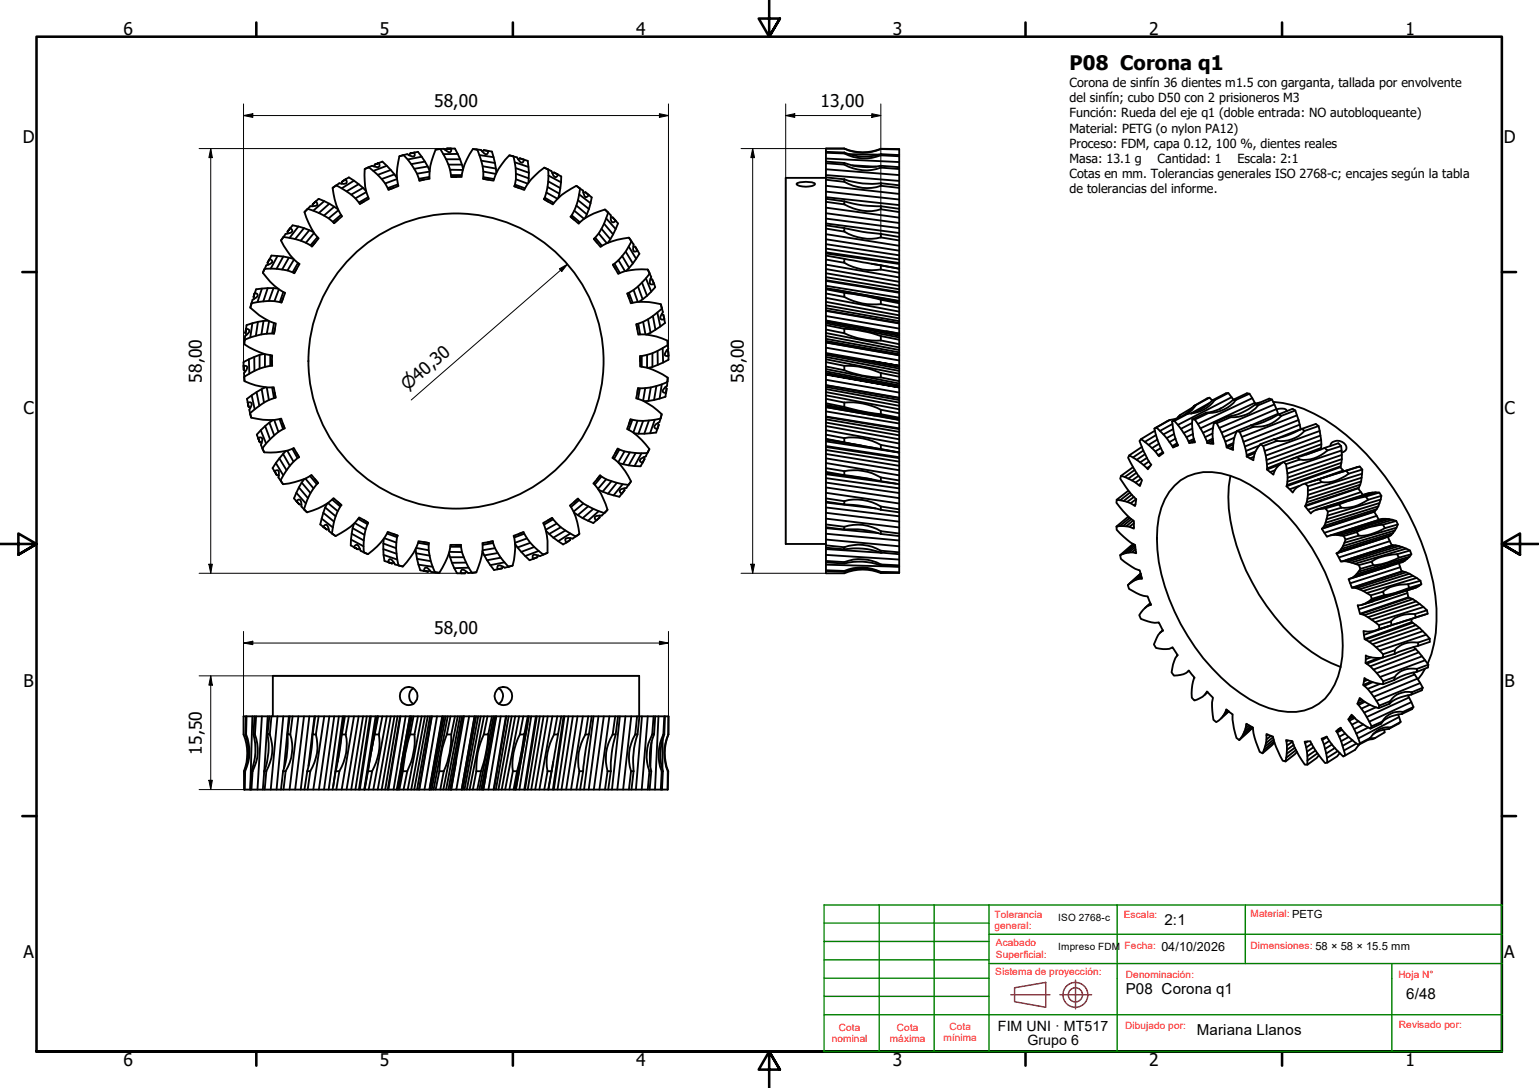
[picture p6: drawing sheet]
<svg xmlns="http://www.w3.org/2000/svg" width="420mm" height="297mm" viewBox="0 0 420 297" stroke-linecap="round" stroke-linejoin="round" font-family="sans-serif">
<defs><g id="words">
<text font-size="5.5" x="292" y="19.1">P08 Corona q1</text>
<g font-size="4.8">
<text x="33.7" y="9.6">6</text>
<text x="103.7" y="9.6">5</text>
<text x="173.7" y="9.6">4</text>
<text x="243.7" y="9.6">3</text>
<text x="313.7" y="9.6">2</text>
<text x="383.7" y="9.6">1</text>
<text x="118.5" y="29.1">58,00</text>
<text x="224" y="29.1">13,00</text>
<text x="6.2" y="38.9">D</text>
<text x="410.5" y="38.9">D</text>
<text x="55.1" y="104.5" transform="rotate(-90 55.1 104.5)">58,00</text>
<text x="203.1" y="104.5" transform="rotate(-90 203.1 104.5)">58,00</text>
<text x="6.4" y="113.1">C</text>
<text x="410.7" y="113.1">C</text>
<text x="118.5" y="173.2">58,00</text>
<text x="6.4" y="187.4">B</text>
<text x="410.7" y="187.4">B</text>
<text x="55.1" y="206" transform="rotate(-90 55.1 206)">15,50</text>
<text x="6.4" y="261.7">A</text>
<text x="410.7" y="261.7">A</text>
<text x="33.7" y="290.9">6</text>
<text x="103.7" y="290.9">5</text>
<text x="173.7" y="290.9">4</text>
<text x="243.7" y="290.9">3</text>
<text x="313.7" y="290.9">2</text>
<text x="383.7" y="290.9">1</text>
</g>
<text font-size="4.6" x="111.3" y="106.9" transform="rotate(-41 111.3 106.9)">⌀40,30</text>
<g font-size="4.1">
<text x="317.9" y="252.7">2:1</text>
<text x="307.3" y="271.5">P08 Corona q1</text>
<text x="383.9" y="272.8">6/48</text>
<text x="326.7" y="282.6">Mariana Llanos</text>
</g>
<g font-size="3.9">
<text x="272.4" y="281.4">FIM UNI · MT517</text>
<text x="280.5" y="285.3">Grupo 6</text>
</g>
<g font-size="3.4">
<text x="292" y="23.8">Corona de sinfín 36 dientes m1.5 con garganta, tallada por envolvente</text>
<text x="292" y="27.9">del sinfín; cubo D50 con 2 prisioneros M3</text>
<text x="292" y="32.1">Función: Rueda del eje q1 (doble entrada: NO autobloqueante)</text>
<text x="292" y="36.2">Material: PETG (o nylon PA12)</text>
<text x="292" y="40.3">Proceso: FDM, capa 0.12, 100 %, dientes reales</text>
<text x="292" y="44.4">Masa: 13.1 g</text>
<text x="316" y="44.4">Cantidad: 1</text>
<text x="337.8" y="44.4">Escala: 2:1</text>
<text x="292" y="48.5">Cotas en mm. Tolerancias generales ISO 2768-c; encajes según la tabla</text>
<text x="292" y="52.6">de tolerancias del informe.</text>
<text x="317.1" y="259.7">04/10/2026</text>
</g>
<g font-size="2.7" fill="#f00">
<text x="271.5" y="250.5">Tolerancia</text>
<text x="306.8" y="250.7">Escala:</text>
<text x="341.4" y="250.4">Material: PETG</text>
<text x="271.5" y="253.7">general:</text>
<text x="271.9" y="258.4">Acabado</text>
<text x="271.9" y="261.5">Superficial:</text>
<text x="307" y="259.1">Fecha:</text>
<text x="341.4" y="259">Dimensiones: 58 × 58 × 15.5 mm</text>
<text x="271.7" y="266.3">Sistema de proyección:</text>
<text x="307.3" y="267.1">Denominación:</text>
<text x="381.8" y="267.1">Hoja N°</text>
<text x="229" y="281.5">Cota</text>
<text x="244.9" y="281.5">Cota</text>
<text x="259.2" y="281.1">Cota</text>
<text x="307.1" y="281">Dibujado por:</text>
<text x="381.9" y="280.7">Revisado por:</text>
<text x="227.1" y="284.6">nominal</text>
<text x="243" y="284.6">máxima</text>
<text x="257.6" y="284.3">mínima</text>
</g>
<g font-size="2.7">
<text x="288.9" y="251.4">ISO 2768-c</text>
<text x="288.9" y="259.3">Impreso FDM</text>
</g>
</g></defs>
<!-- layer: Visible (ISO) -->
<g fill="none" stroke="#000" stroke-width=".51">
<path d="M83.9 57.1l-.8 .8M85.3 55.8l.9-.8zM85.3 55.8v.5M86.2 55l.8-.7a20.4 20.4 0 0 1 5.3 2.8M86.2 55l.4 .6v.5l-1.9 .2-.7 .7M88.5 54.9l-3 2.6M89.9 55.6l-2.8 2.6M91.2 56.4l-2.7 2.5M91.8 50.7l-1 .6M92.3 60l-1.1 .9M92.4 57.4l-2.7 2.2M93.1 58.7l-2.2 1.9"/>
<path d="M93.3 49.6l-.1 .6M94.4 48.9l.8-.5a20.3 20.3 0 0 1 4.7 3.8M94.4 48.9l.3 .7-.2 .5-.7 .1-1.2-.2-.8 .6M94.4 48.9l-1.1 .7 1-.6M96.6 49.3l-3.3 2.1M97.9 50.3l-3.3 1.9M99.1 51.3l-3.2 1.8M99.4 55l-1.2 .7M100 52.4l-3 1.8M100.5 53.8l-2.5 1.5M100.6 45.7l-1 .5M102.3 44.9l-.2 .6"/>
<path d="M103.4 44.5l1-.4 2.3 2.3 1.7 2.2M103.4 44.5l.2 .8-.2 .3-1.8-.3-1 .3M103.4 44.5l-1.1 .4 1-.3M105.6 45.3l-3.7 1.4M106.7 46.4l-3.6 1.3M107.4 51.3l-1.4 .5M107.7 47.6l-3.5 1.3M108.4 48.9l-3.2 1.2M108.6 50.3l-2.7 1.1M110.1 42.3l-1.1 .4M112 41.9l-.4 .4M113.2 41.6l.9-.1a20.7 20.7 0 0 1 3.2 5.1"/>
<path d="M113.2 41.6v.8l-.4 .3-1.6-.6-1 .2M113.2 41.6l-1.2 .3 1-.2M115.1 42.8l-3.8 .7M115.9 49l-1.4 .3M116 44.1l-3.7 .7M116.8 45.5l-3.7 .6M117.2 48.3l-2.8 .5M117.3 46.8l-3.4 .6M120.1 40.7l-1.2 .1M121.8 43.5h3.8M122 40.6l-.4 .4M122.4 44.9h3.7"/>
<path d="M122.9 46.3a20.2 20.2 0 0 0-2.7-5.6l-1.3 .1-.5 1.5a14.1 14.1 0 0 0-1.1 6.5l-2.8 .5a16.3 16.3 0 0 0-4.3-7l-1.2 .4-.3 1.5a13.2 13.2 0 0 0 .1 6.6l-2.8 1a15.4 15.4 0 0 0-5.4-6.2l-1 .6-.1 1.6a13.9 13.9 0 0 0 1.2 6.5l-2.5 1.4a15.6 15.6 0 0 0-6.4-5.1l-1 .7 .3 1.6a14 14 0 0 0 2.3 6.1l-2.2 1.9a15.8 15.8 0 0 0-7.2-3.9l-.9 .9 .5 1.5a17.2 17.2 0 0 0 3.4 5.7l-1.8 2.2a15.5 15.5 0 0 0-7.8-2.6l-.7 .9 .8 1.5a14.7 14.7 0 0 0 4.3 5l-1.5 2.5a15.9 15.9 0 0 0-8-1.2l-.5 1.1 1 1.2a14.1 14.1 0 0 0 5.1 4.2l-1.1 2.7a15.8 15.8 0 0 0-8.2 .2l-.3 1.2 1.3 1.1a15.6 15.6 0 0 0 5.7 3.2l-.5 2.8a16.3 16.3 0 0 0-8 1.7l-.1 1.2 1.4 .9a16.9 16.9 0 0 0 6.2 2.1v2.9a15.4 15.4 0 0 0-7.6 3v1.2l1.6 .6a15.8 15.8 0 0 0 6.4 1l.5 2.9a16.1 16.1 0 0 0-6.9 4.2l.3 1.2 1.6 .3a15.5 15.5 0 0 0 6.6 0l.9 2.7a16.9 16.9 0 0 0-6.1 5.4l.5 1.1 1.7 .1a15.2 15.2 0 0 0 6.4-1.3l1.5 2.5a15.9 15.9 0 0 0-5.1 6.4l.7 1 1.6-.2a17.4 17.4 0 0 0 6.1-2.3l1.9 2.2a15.1 15.1 0 0 0-3.9 7.2l.8 .8 1.6-.5a14.7 14.7 0 0 0 5.7-3.4l2.1 1.9a15.5 15.5 0 0 0-2.6 7.8l1 .7 1.5-.9a13.6 13.6 0 0 0 4.9-4.2l2.5 1.4a15.9 15.9 0 0 0-1.2 8.1l1.2 .5 1.2-1a14.9 14.9 0 0 0 4.2-5.1l2.7 1a15.6 15.6 0 0 0 .2 8.2l1.2 .3 1.1-1.2a14.4 14.4 0 0 0 3.1-5.7l2.9 .5a16.3 16.3 0 0 0 1.6 8l1.3 .1 .8-1.4a14.3 14.3 0 0 0 2.1-6.2h3a16 16 0 0 0 2.9 7.6l1.2-.1 .6-1.6a14.1 14.1 0 0 0 1.1-6.4l2.9-.5a15.2 15.2 0 0 0 4.2 6.9l1.2-.3 .3-1.6a14.3 14.3 0 0 0-.1-6.5l2.7-1a15.4 15.4 0 0 0 5.4 6.1l1.2-.5v-1.6a13.9 13.9 0 0 0-1.2-6.5l2.4-1.4a15.6 15.6 0 0 0 6.5 5.1l1-.7-.3-1.7a14 14 0 0 0-2.3-6.1l2.2-1.9a16.8 16.8 0 0 0 7.2 4l.9-.9-.5-1.5a14.7 14.7 0 0 0-3.4-5.7l1.8-2.2a16.1 16.1 0 0 0 7.8 2.6l.7-1-.8-1.4a14.7 14.7 0 0 0-4.3-5l1.5-2.5a15.9 15.9 0 0 0 8 1.2l.6-1.1-1-1.3a15.7 15.7 0 0 0-5.1-4.2l.9-2.6a15.8 15.8 0 0 0 8.2-.2l.4-1.2-1.2-1.1a16.6 16.6 0 0 0-5.8-3.2l.5-2.8a16 16 0 0 0 8-1.7l.1-1.2-1.4-.9a16 16 0 0 0-6.1-2.1v-2.9a15.5 15.5 0 0 0 7.5-3l-.1-1.2-1.5-.6a15.8 15.8 0 0 0-6.5-1l-.5-2.9a16.1 16.1 0 0 0 7-4.2l-.3-1.3-1.6-.3a15.8 15.8 0 0 0-6.6 .1l-.9-2.7a16.1 16.1 0 0 0 6.1-5.4l-.6-1.1-1.6-.1a15.2 15.2 0 0 0-6.4 1.3l-1.5-2.6a15.9 15.9 0 0 0 5.1-6.3l-.7-1-1.6 .2a15.7 15.7 0 0 0-6.1 2.3l-1.9-2.2a15.8 15.8 0 0 0 4-7.2l-.9-.8-1.6 .5a13.6 13.6 0 0 0-5.6 3.4l-2.2-1.9a15.5 15.5 0 0 0 2.6-7.7l-1-.8-1.5 .8a13.6 13.6 0 0 0-5 4.3l-2.4-1.5a15.9 15.9 0 0 0 1.2-8l-1.1-.5-1.3 1a14.9 14.9 0 0 0-4.2 5.1l-2.7-1.1a15.6 15.6 0 0 0-.2-8.1l-1.1-.3-1.2 1.2a14.4 14.4 0 0 0-3.2 5.7l-2.8-.5a15.2 15.2 0 0 0-1.6-8l-1.2-.1-.9 1.4a14.3 14.3 0 0 0-2.2 6.2h-1.4M123.1 40.6h-1.1h1.2M123.2 40.6h1a21.5 21.5 0 0 1 2.2 5.5M123.2 40.6l-.3 .9a1.23 1.23 0 0 1-1.2-.5l-.5-.4-1 .1M123.2 48.3h1.4M125 42l-4 .1M126 47.8h-2.9l.1 .5h1.4M126.4 46.4l-3.5-.1 .2 1.5M129.1 40.7l1.1 .1M130.3 40.8l1 .1 .4 .5a1.02 1.02 0 0 0 1.4 .6l.2-.8M130.9 42.3l3.8 .6M131.4 43.9l3.7 .6"/>
<path d="M131.8 45.4l3.6 .6M131.9 48.8l1.4 .3M132 46.8l3.4 .7M132 48.4l2.9 .5M132.1 41l2.2 .4 .8 3.1 .4 2.7M132.1 41l1.1 .2M132.1 41l-.5 .3M139.1 42.4l1 .3M140.2 42.7l1 .3 1.1 1.4 .4-.1 .4-.7M140.4 50.8l1.4 .6M140.5 44.3l3.8 1.3M140.6 50.4l2.7 1"/>
<path d="M140.8 45.9l3.6 1.3M140.8 47.4l3.5 1.3M140.8 48.9l3.3 1.3M141.9 43.2l2.2 .7a21.2 21.2 0 0 1 .2 6.1M141.9 43.2l1.1 .3M141.9 43.2l-.4 .3M148.5 54.3l1.2 .8M148.6 45.8l1 .4M148.7 54l2.5 1.4M149.2 52.6l3 1.7M149.5 51l3.2 1.9M149.7 46.3l.9 .4 .4 1.1 .4 .5h.5l.4-.6"/>
<path d="M149.7 49.5l3.3 1.9M149.7 47.9l3.5 1.9M151.3 47.1l1.9 1.1-.2 3.2-.6 2.7M151.3 47.1l1 .5M151.3 47.1l-.6 .1M155.8 59.2l1.1 .9M156.1 58.8l2.2 1.9M156.8 57.5l2.6 2.2M157.4 50.7l.9 .7M157.4 56.1l2.8 2.4M157.8 54.7l3 2.4M158.1 53.1l3.1 2.4"/>
<path d="M158.4 51.5l.8 .6 .1 .6 .5 1.1a.85 .85 0 0 0 1-.5M159.8 52.5l1.7 1.4a18.1 18.1 0 0 1-1.8 5.7M159.8 52.5l.9 .7M159.8 52.5l-.5 .1M165.2 57.2l.7 .8M165.5 59.6l2.6 2.9M166.1 58l.7 .8v1.1l.2 .7 .4 .1 .7-.5M166.8 59.3l.5 .1M167.3 59.4l1.4 1.6a22.2 22.2 0 0 1-2.8 5.3M167.3 59.4l.7 .8M217.6 50.1a6.3 6.3 0 0 1 4.9 .1l-.1 .2a5.5 5.5 0 0 1-4.8 0zM225.5 40.6v115.9h5a13.1 13.1 0 0 1 10-.1h5"/>
<path d="M225.5 40.6h5M225.5 41.5l5 .1M225.5 43.3l20 .9M225.5 44.1l5 .4M225.5 46.2l20 1.6M225.5 47.8l20 1.6M225.5 48.4l5 .5M225.5 50.7l20 2.2M225.5 52.3l20 2.2M225.5 53.8l20 2.2M225.5 54.3l5 .7M225.5 56.7l20 2.7"/>
<path d="M225.5 58.2l20 2.7M225.5 59.7l20 2.6M225.5 48.6h-11v99.9h11M230.5 40.6a13.1 13.1 0 0 0 10 0M230.5 40.6a12 12 0 0 0 10 .1M230.5 41.6a15 15 0 0 0 10 .5M230.5 41.6v.3l-5-.2M230.5 41.9a12.1 12.1 0 0 0 10 .5M230.5 44.5a18.3 18.3 0 0 0 10 .8M230.5 44.5v.4l-5-.3M230.5 44.9a11.8 11.8 0 0 0 10 .9M230.5 48.9a21.4 21.4 0 0 0 10 1.1"/>
<path d="M230.5 48.9v.7l-5-.5M230.5 49.6a11.9 11.9 0 0 0 10 1.1M230.5 55a31.4 31.4 0 0 0 10 1.3M230.5 55v.8l-5-.7M230.5 55.8a12.6 12.6 0 0 0 10 1.3M231.7 42.1l8.3 .1M232.7 45.1l6.5 .4M240.5 40.6l5 .1v115.7M240.5 42.1l4.9 .2M240.5 40.7l5 .1M240.5 42.4l5 .3M240.5 45.3l5 .3"/>
<path d="M240.5 45.8l5 .4M240.5 50l5 .6M240.5 50.7l5 .6M240.5 56.3l5 .7M240.5 57.1l5 .8M240.5 40.6v.1M240.5 42.1v.3M240.5 45.3v.5M240.5 50v.7M240.5 56.3v.8M69.6 79.9l.4 .2a.49 .49 0 0 1 .2 .8l-1.2 .9-.4 1M69.6 79.9l-.4 1.2 .3-1"/>
<path d="M71.5 78.8l-1.2 3.7M72.2 73.5l-.4 1M73 71.7l.2 .5M73.1 78.7l-1.2 3.6M73.7 70.7l.4-.9a20.2 20.2 0 0 1 6 .9M73.7 70.7a.81 .81 0 0 1 .6 .9l-1.6 .8-.4 1M73.7 70.7l-.7 1 .6-.9M74.7 78.7l-1.3 3.5M75.8 69.9l-1.9 3.4M75.9 78.8a20.7 20.7 0 0 0-6 .2l-.3 .9M76.1 79l-1.2 3.2M77.3 64.8l-.6 .8"/>
<path d="M77.3 70l-1.8 3.4M77.3 79.7l-.9 2.8M78.5 63.2v.5M78.9 70.3l-1.9 3.3M79.2 62.3l.7-.8a19.7 19.7 0 0 1 5.7 1.9M79.2 62.3l.6 .7a1.12 1.12 0 0 1-1.2 .7l-.6 .2-.6 .8M79.2 62.3l-.7 .9 .7-.9M80.3 70.9l-1.8 2.9M81 73.3l-.7 1.3M81.3 71.8l-1.4 2.5M81.5 61.8l-2.4 3.1M83 62.3l-2.4 3"/>
<path d="M84.5 62.9l-2.4 2.8M85.7 63.6l-2.2 2.7M86.1 66.2l-.9 1.1M86.7 64.8l-1.9 2.2M162.1 65.2l1 1.1M162.5 64.9l1.8 2.2M163.4 63.7l2.3 2.7M164.2 62.5l2.4 2.8M164.9 61.1l2.5 2.9M167.3 72.2l.8 1.3M167.8 72l1.4 2.5M168.8 71l1.8 3"/>
<path d="M169.9 69.9l1.9 3.2M170.8 68.7l2 3.2M171.6 67.3l2.1 3.4M171.7 64.9l.6 .9M171.7 79.9l1 2.8M172.4 65.9l.6 .8-.1 .6a1.28 1.28 0 0 0 .2 1.4l1-.3M172.9 67.2l.5 .2M173 79.2l1.1 3.2M173.4 67.4l1.2 1.9a20.2 20.2 0 0 1-3.7 4.7M173.4 67.4l.6 .9M174.2 78.2l1.3 3.5M175.3 77.1l1.4 3.7"/>
<path d="M176.3 76l1.5 3.6M176.8 73.6l.6 1M177.4 74.7l.4 .9-.4 1.1v.7l.4 .2 .8-.1M177.6 76.1l.5 .2M178.1 76.3l.8 2.1a17.2 17.2 0 0 1-4.5 4M178.1 76.3l.4 1.1M225.5 61l20 2.6M225.5 61.5l5 .8M225.5 63.9l20 3.2M225.5 65.3l20 3.1M225.5 66.7l20 3M225.5 67.9l20 3"/>
<path d="M225.5 68.9l20 2.9M225.5 69.2l20 2.9M225.5 69.8l5 .9M225.5 72.2l20 3.5M225.5 73.5l20 3.4M225.5 74.6l20 3.4M225.5 75.7l20 3.3M225.5 76.5l20 3.2M225.5 76.7l20 3.2M225.5 78l20 3.3M225.5 78.7l20 3.6M225.5 78.8l20 3.7"/>
<path d="M225.5 79l5 .9M227.6 79l17.9 3.2M230.5 62.3a59.5 59.5 0 0 0 10 1.6M230.5 62.3v.9l-5-.8M230.5 63.2a13.5 13.5 0 0 0 10 1.6M230.5 70.7l10 1.7M230.5 70.7v1l-5-.8M230.5 71.7a14.5 14.5 0 0 0 10 1.9M230.5 79.9l6.4 1 3.6 .9M230.5 79.9v1.2l-5-1M237.9 72l7.6 1.3M240.5 63.9l5 .8"/>
<path d="M240.5 64.8l5 .8M240.5 72.4l5 1M240.5 73.6l5 .9M240.5 63.9v.9M240.5 72.4v1.2M66.5 99.9h.7l.3 .4-.2 .7-.7 .8 .1 1.1M66.5 99.9v1.2v-1.2M66.8 92.9l-.1 1.1M67 91l.3 .4M67.2 89.8h.4a.52 .52 0 0 1 .4 .9l-1.1 1-.1 1.1M67.2 89.8l-.2 1.2 .2-1.2M67.9 98.1l.2 3.9"/>
<path d="M68.6 82.9l-.3 1.1M68.9 88.3l-.6 3.8M69.2 81.1l.2 .5M69.4 97.5l.1 3.8M70.4 87.9l-.6 3.8M70.9 96.9v3.7M71.9 87.6l-.5 3.7M72.1 96.6a20.7 20.7 0 0 0-5.6 2.3v1M72.3 96.7v3.5M73.2 87.6a18.3 18.3 0 0 0-5.9 1.2l-.1 1M73.5 87.7l-.7 3.4M73.8 97v2.9"/>
<path d="M74.2 98.4l.1 1.5M74.8 88.2l-.5 2.8M75.1 89.7l-.3 1.4M77.3 81.3l-.5 1.3M171.3 80.1l.5 1.4M173.7 88.5l.3 1.4M174.2 88.4l.6 2.9M174.8 97.2v1.5M175.2 97.2v2.9M175.6 87.9l.6 3.4M176.7 96.9v3.5M176.9 87.2l.7 3.7"/>
<path d="M178.1 96.4v3.8M178.2 86.3l.7 3.7M179.5 85.3l.8 3.8M179.5 95.8l.1 3.8M180.4 83l.3 1.1M180.7 85.7l.4 .3M180.7 84.3l.3 .9-.3 .6a.94 .94 0 0 0-.1 1.4h.8M180.9 95l.1 4M181.1 86l.4 2.2-2.6 1.8-2.4 1.4M181.1 86l.3 1.1M182.1 95.6l.3 .4M182.2 93l.1 1.1"/>
<path d="M182.3 94.2l.1 1-.4 .5-.5 1.1 .2 .3 .8 .1M182.4 96l.1 2.2a20.7 20.7 0 0 1-5.6 2.2M182.4 96l.1 1.1M225.5 96.4l20 3.5-7.7-1.4M225.5 81.3l20 3.8M225.5 82.4l20 3.7M225.5 83.4l20 3.5M225.5 84.1l20 3.6M225.5 84.8l20 3.4M225.5 84.9l20 3.4M225.5 86.3l20 3.4M225.5 87.5l20 3.6"/>
<path d="M225.5 87.6l20 3.7M225.5 87.9l20 3.8M225.5 88.3l20 3.8M225.5 88.8l5 1M225.5 90.9l20 4M225.5 91.7l20 3.9M225.5 92.5l20 3.7M225.5 93.1l20 3.6M225.5 93.5l20 3.5M225.5 94.9l20 3.5M225.5 96.6l20 3.6M225.5 96.9l20 3.7"/>
<path d="M225.5 97.5l20 3.8M225.5 98.1l20 3.9M225.5 98.9l5 1M230.5 81.1a16.8 16.8 0 0 0 10 1.9M230.5 89.8a37.2 37.2 0 0 1 10 1.9M230.5 89.8v1.2l-5-1M230.5 91a21.9 21.9 0 0 0 10 1.9M230.5 99.9a24.4 24.4 0 0 1 10 1.9M230.5 99.9v1.2l-5-1M240.5 81.8l5 1M240.5 83l5 1M240.5 91.7l5 1.1"/>
<path d="M240.5 92.9l5 1.1M240.5 81.8v1.2M240.5 91.7v1.2M241.9 90.4l3.6 .6M66.5 101.1l.4 .4M66.7 103v1.1M67.6 109.9l1 .1a1.17 1.17 0 0 1-.2 1.3l-.3 .6 .2 .9M67.6 109.9l.3 1.2-.3-1.1M67.9 111.1l.4 .3M68.3 113l.3 1M68.7 107.9l.8 3.8M70 107l.8 3.8"/>
<path d="M70.5 119.6l.7-.2 .4 .3-.4 1.8 .4 .9M70.5 119.6l.4 1.2-.4-1.1M71.2 117.5l1.4 3.6M71.4 106.2l.7 3.7M72.4 116.3l1.3 3.6M72.5 105.7l-2.5 1.3-2.6 1.9 .2 1M72.8 105.8l.6 3.4M73.5 115.4l1.4 3.5M74.3 105.8l.5 2.9M74.5 114.7a20.5 20.5 0 0 0-4.4 4l.4 .9M74.9 114.7l1.1 3.2M75 107.2l.2 1.4"/>
<path d="M76.3 114.4l1 2.7M77.2 115.6l.5 1.4M172.1 114.5l-.4 1.3M172.7 114.6l-1.1 2.7M174.1 114.9l-1.2 3.2M174.2 106l-.2 1.4M174.7 106l-.5 2.9M175.6 114.9l-1.3 3.5M176.1 106l-.5 3.4M177.2 114.8l-1.3 3.6M177.7 105.8l-.7 3.7M178.8 114.6l-1.3 3.7"/>
<path d="M179.2 105.4l-.6 3.8M179.6 115.5l.2 .5M179.8 116l-.7 2.1a21.2 21.2 0 0 1-6 .2M179.8 116l-.3 1M180.3 114.3l-.3 .9-.9 .6-.5 .6 .2 .4 .7 .3M180.7 105l-.6 3.8M180.7 113.1l-.4 1.1M181.7 105.6l.3 .5M182 106.1l-.3 2.2a18.3 18.3 0 0 1-5.9 1.2M182 106.1l-.1 1.1M182.2 104.3l-.1 1-1.2 1.4a.7 .7 0 0 0 .9 .6M182.3 103.1l-.1 1.1"/>
<path d="M225.5 102.2l20 3.6-20-3.5M225.5 100.8l20 3.9M225.5 101.4l20 3.8M225.5 101.8l20 3.7M225.5 103.7l20 3.5M225.5 105.1l20 3.5M225.5 105.2l20 3.5M225.5 105.6l20 3.6M225.5 106.2l20 3.7M225.5 107l20 3.8M225.5 107.9l20 3.8M225.5 108.9l5 1"/>
<path d="M225.5 110.5l20 3.8M225.5 110.9l20 3.7M225.5 111.1l20 3.6M225.5 111.2l13.3 2.3M225.5 112.3l20 3.3M225.5 113.7l20 3.3M225.5 113.8l20 3.3M225.5 114.5l20 3.4M225.5 115.4l20 3.5M225.5 116.3l20 3.6M225.5 117.5l20 3.6M225.5 118.7l5 .9"/>
<path d="M225.5 119.9l20 3.7-20-3.1M230.5 101.1a27.5 27.5 0 0 0 10 1.9M230.5 109.9a18.2 18.2 0 0 1 10 2M230.5 109.9v1.2l-5-1M230.5 111.1a57.7 57.7 0 0 0 10 2M230.5 119.6a15.6 15.6 0 0 1 10 1.9M230.5 119.6v1.2l-5-1M240.5 101.8l5 1.1M240.5 103l5 1.1M240.5 111.9l5 .9M240.5 113.1l5 .9M240.5 101.8v1.2"/>
<path d="M240.5 111.9v1.2M315.3 117.7l-3.8 2.2M315.6 118.8l-3.1 1.8M319.3 114.7l-3.6 2M319.3 114.7l-4.1 2.3M320.1 115.7l-3.4 2M320.3 117.1l-2.7 1.5M320.5 118.5l-2 1.1M320.9 119.7l-1.6 1M321.9 114l-2.6 .7M322.1 113.3l-.7 .9M324.3 113l-3.7 1.9"/>
<path d="M324.3 113l-.6 .1-3.7 1.9M325.4 115.5l-3 1.6M325.5 117l-2.3 1.2M325.6 111.2l-3.5 2.1-.5 .9M325.7 118.5l-1.8 .9M325.9 110.9l-2.5 2.4M325.9 119.8l-1.4 .7M326.6 110.5a7.3 7.3 0 0 1-2.6 2.5M329.2 112.7l-3.7 1.8M329.2 112.7l.7 .1M329.9 112.8l-3.7 1.7M330.2 110l-5.1 2.9"/>
<path d="M330.2 108.6l-3.6 1.9M331 109.3l-.8-.7-4.3 2.3 .7-.4M331 109.3a13 13 0 0 1-5.8 3.6M331 118.3l-2 1.1M331.1 119.7l-1.6 .8M331.2 116.8l-2.8 1.4M331.7 109.2a9.3 9.3 0 0 1-7.4 3.8M333.2 111.5l-.1 .1M335.2 113.7l-3.7 1.7M335.2 113.7l.8 .2M335.3 107.3l-3.6 1.9M336 113.9l-3.8 1.7"/>
<path d="M336.2 108.4l-14.6 7.6M336.7 109.1a12.8 12.8 0 0 1-7.5 3.6M336.7 109.1l-1.4-1.8-.6 .1-3.7 1.9 .7-.1M337 119.5l-2.5 1.1M337.4 109.2l-.7-.1 3.7-1.7 .7 .1 1.7 2.9M337.4 109.2a9.4 9.4 0 0 1-7.5 3.6M337.6 117.8l-3.6 1.6M341.1 107.5l-3.7 1.7M341.5 116.1l-3.8 1.6M341.5 116.1l.8 .4M341.9 108.7l-14.9 7M342.3 116.5l-3.8 1.5"/>
<path d="M342.6 110l-14.9 7M342.8 110.4a14.9 14.9 0 0 1-7.6 3.3M343.5 110.7l-.7-.3 3.7-1.6 .8 .3 1.7 4M343.5 110.7a8.7 8.7 0 0 1-7.5 3.2M344 109.9l-1.3 .3M347.3 109.1l-3.8 1.6M347.6 109.7a32.4 32.4 0 0 1 17 6.8 72 72 0 0 1 27.3 46.2 35 35 0 0 1-2.1 18.5M347.9 119.9l-3.8 1.4M347.9 119.9l.7 .5M347.9 110.4l-15 6.4M348.5 111.8l1.7-.2a.93 .93 0 0 1 1.1 .7M348.5 111.7l-15 6.4"/>
<path d="M348.9 113l-7.3 3.1M349.1 113.1a19.6 19.6 0 0 1-7.6 3M349.8 113.5l-.7-.4 3.8-1.5 .7 .5 .9 2.6 .6 2.6M349.8 113.5a8.9 8.9 0 0 1-7.5 3M353.6 112.1l-3.8 1.4M354.1 113.4l-15.1 5.9M354.5 114.7l-15 5.9M354.8 115.9l-14.9 6M355.1 117.1l-6.5 2.6M355.4 117.1l3.8-1.4 .8 .6 .7 3.8v2.6M355.4 117.1a27.2 27.2 0 0 1-7.5 2.8M356.2 117.7a9 9 0 0 1-7.6 2.7"/>
<path d="M360 116.3l-3.8 1.4-.8-.6M360.3 117.7l-15.1 5.4M360.5 118.9l-14.9 5.5M70.9 120.8l.5 .2M71.7 122.5l.4 1M74.9 128.6a.84 .84 0 0 1 1.2 0l-.1 1.8 .6 .8M74.9 128.6l.7 1.1-.6-.9M75.3 126.4l2 3.4M75.6 129.7l.5 .1M76.3 125.1l1.9 3.3M76.6 131.3l.7 .9M77.3 123.9l1.8 3.3"/>
<path d="M78.1 123l-1.8 2.1-1.9 2.7 .5 .8M78.4 123l1.7 3M79.8 122.5l1.4 2.6M80.9 136.8l.6-.4 .5 .1 .2 .6 .1 1.2 .7 .8M80.9 136.8l.8 .9-.7-.8M80.9 123.6l.8 1.2M80.9 134.5l2.6 3M81.6 133.1l2.5 2.9M81.7 137.7l.6 .1M82.4 131.7l2.4 2.9M83.1 139.1l.7 .8M83.1 130.7a19.6 19.6 0 0 0-2.8 5.4l.6 .7"/>
<path d="M83.4 130.7l2.2 2.6M84.6 130l1.9 2.2M85.9 130.7l1 1.2M88.8 138.5l2.8 2.5M89.3 137.5a20.5 20.5 0 0 0-1.9 5.7l.8 .6M89.5 137.3l2.7 2.3M90.7 136.4l2.2 1.9M92.1 137l1.1 .9M156.7 139.9a20.4 20.4 0 0 0 5.3 2.9l1.7-1.5M157.8 136.1l-1.1 1M158.1 136.5l-2.2 1.9M159.3 137.5l-2.7 2.2"/>
<path d="M160.6 138.2l-2.9 2.4M162 138.9l-2.9 2.6M163.4 133.7l2.6 1.1 3.1 .8 1.4-1.8M163.4 139.6l-2.9 2.6M163.8 129.8l-.9 1.1M164.2 130.1l-1.8 2.2M165.5 130.9l-2.2 2.6M165.9 139.2l-.9 .8M166.9 131.4l-2.4 2.8M168.4 131.8l-2.4 3M168.7 122.5l-.7 1.2M169.1 122.7l-1.5 2.6"/>
<path d="M170 132.2l-2.5 3M170.4 133.3l.1 .5M170.5 133.8l-.7 .9M170.5 123.2l-1.7 3M171.6 132.4l-.6 .8-.6 .1a1.12 1.12 0 0 0-1.2 .7l.5 .8M172 123.5l-1.9 3.2M172.3 131.4l-.7 .9M173.5 123.7l-1.9 3.3M175.1 123.7l-1.9 3.5M175.8 124.8l.2 .5M176 125.3l-1.1 2a20.2 20.2 0 0 1-6-.9M176 125.3l-.5 1"/>
<path d="M176.7 123.7l-.4 .9-1 .5a.68 .68 0 0 0-.5 .9l.6 .4M177.3 122.6l-.5 1M225.5 120l10.1 1.8M225.5 121.8l20 3M225.5 122l20 3.1M225.5 122.9l20 3.1M225.5 123.9l20 3.3M225.5 125.1l20 3.3M225.5 126.4l20 3.4M225.5 127.8l5 .8M225.5 129.1l12.4 1.8M225.5 129.5l19.2 2.6"/>
<path d="M225.5 130.5l20 2.8M225.5 131.7l20 2.9M225.5 133.1l20 2.9M225.5 134.5l20 3M225.5 136.1l5 .7M225.5 137.2l13.6 1.6M225.5 138.5l20 2.5M230.5 120.8l10 1.8M230.5 128.6a14.5 14.5 0 0 1 10 1.8M230.5 128.6v1.1l-5-.9M230.5 129.7l6.2 .9 3.8 .8M230.5 136.8a12.7 12.7 0 0 1 10 1.5"/>
<path d="M230.5 136.8v.9l-5-.7M230.5 137.7a45.8 45.8 0 0 1 10 1.5M240.5 121.5l5 .9M240.5 122.6l5 .9M240.5 130.4l5 .8M240.5 131.4l5 .8M240.5 138.3l5 .8M240.5 139.2l5 .7M240.5 121.5v1.1M240.5 130.4v1M240.5 138.3v.9M308 134l-3.1 2.4"/>
<path d="M308.5 134.5l-2.7 2.1M309 135.1l-2.2 1.7M309.3 127.6l-3.2 2.3M309.6 135.7l-1.9 1.3M309.8 128.3l-2.7 1.9M310 137.7l-.4 .3M310.2 136.3l-1.5 1.1M310.3 129.1l-2.3 1.6M310.8 129.9l-1.7 1.3M311.4 132.1l-.5 .3M311.5 130.7l-1.5 1M311.7 122l-3.4 2.3"/>
<path d="M312.2 123l-2.9 1.9M312.6 124l-2.3 1.5M313.1 125l-1.8 1.2M313.7 126l-1.5 1M314 127.2l-.9 .6M316 120l-2.4 1.5M316.4 121.1l-1.9 1.3M316.9 122.4l-1.5 .8M317.5 123.4l-1.3 .9M320.7 132.6a13.5 13.5 0 0 1 12.7-3.4 35.5 35.5 0 0 1 18.1 11.6 57.7 57.7 0 0 1 15 32.4 24.1 24.1 0 0 1-3.3 15.8 12.9 12.9 0 0 1-14.1 5 34.8 34.8 0 0 1-18.2-11.6 57.7 57.7 0 0 1-14.9-32.3 23.6 23.6 0 0 1 3.2-15.8zM321.4 121l-1.4 .8M321.5 121.4l-1.3 .8"/>
<path d="M321.6 121.5l-.7 .3M326.1 120.2l-1.4 .8M326.1 120.5l-.7 .3M331.2 120.2l-1.6 .8M331.2 120.7l-.7 .4M335.9 129.9a37.7 37.7 0 0 0 1.7 19 57.8 57.8 0 0 0 20.5 29.1l2.6 1.7 5.3 2.4M336.6 122.1l-.8 .4M336.7 121.4l-1.8 .8M336.7 121l-1.9 .8M340.2 123.1l-1.7-5.1-.8-.3-.9 2.7-.1 2.5-1.8-.7-.4-1.6-1.6-3.8-.7-1.2-.7-.2-.5 3.1 .3 2.7-1.7-.2-1.2-2.8-2.2-3.7h-.7l-.1 1.2 .4 3.5 .5 1.6-1.6 .2-.8-1.6-2.3-3.4-1-1.1-.6 .1 .6 3.8 1 2.8-1.4 .6-1.7-2.6-2.8-2.9-.5 .3 .3 1.3 .8 2.6 1.3 2.8-1.2 .9-1.9-2.2-3-2.5-.4 .5 1 2.6 1.2 2.4 1 1.5-.9 1.2-2.1-1.9-3-1.9-.3 .7 .6 1.2 2.1 3.6 1.1 1.3-.6 1.6-1.2-1-2.9-1.5-1-.3-.3 .8 2.4 3.5 2 2.1-.3 1.9a9.3 9.3 0 0 0-5-1.8l-.1 .9 .9 1.1 2.7 2.9 1.2 .9v2.1l-.4-.1a7.5 7.5 0 0 0-4.4-.5l.1 .9 .9 1.1 2.9 2.4 1.2 .7 .3 2.3-.3-.2a6.4 6.4 0 0 0-4.1 .7l.2 1 1 .8 2.9 1.9 1.2 .4 .7 2.3h-.3a5.7 5.7 0 0 0-3.6 1.8l.3 1 1 .5a8.2 8.2 0 0 0 4.1 1.5l1 2.3a5.1 5.1 0 0 0-3.3 2.8l.5 1.1 1 .3a6.8 6.8 0 0 0 3.9 .6l1.1 2.3a4 4 0 0 0-2.1 2.9l-.4 .8 .6 1 1.9 .3a3.2 3.2 0 0 0 2.6-.5l1.4 2.2a8.5 8.5 0 0 0-1.7 4.7l.7 .9 .9-.1a4.2 4.2 0 0 0 3.1-1.3l1.6 1.9-.6 2.1-.1 3.4 .7 .7 .7-.2a4.5 4.5 0 0 0 2.7-2.2l1.7 1.7-.3 2.3 .4 3.7 .7 .7 .7-.5a6 6 0 0 0 2.1-3l1.7 1.4v1.4l.7 3.6 .4 1.4 .7 .5 1.4-2.2 .5-2.2 1.9 1.1 .4 2.7 1.4 3.9 .8 .4 .4-.9 .5-1.9 .2-2.5 1.7 .7 .9 2.8 1.1 2.5 .7 1.3 .8 .2 .3-3.2-.2-2.7 1.7 .3 .6 1.6 1.2 2.5 1.6 2.4h.7v-2.4l-.7-3.9 1.6-.1 1.4 2.6 2.6 3.3 .6-.1-.1-1.3-.9-3.7-.6-1.5 1.4-.6 .9 1.5 1.7 2 1.9 2 .6-.4-1.2-3.8-1.3-2.8 1.2-.9 1.9 2.3 1.9 1.6 1 .8 .5-.5-1.6-3.8-1.6-2.7 .9-1.3 .3 .3a14.6 14.6 0 0 0 4.8 3.5l.4-.6-.7-1.3-1.4-2.5-1.8-2.4 .6-1.6 2.2 1.6 3 1.2 .2-.7-.8-1.2-2.4-3.3-1.2-1.1 .3-1.9 2.2 1.1 2.9 .6v-.8l-1.7-2.2-1.8-1.9-1.3-.9 .1-2.1 1.2 .5 2.6 .2 .9-.1v-.9l-2.9-2.7-2.1-1.4-.4-2.2 2 .1 2.4-.7-.2-1-1-.9-2.9-1.9-1.2-.3-.7-2.4 .4 .1a5.7 5.7 0 0 0 3.5-1.8l-.3-1-1.1-.6a8.2 8.2 0 0 0-4-1.4l-.9-2.4a5 5 0 0 0 3.2-2.8l-.4-1-1-.4a7 7 0 0 0-3.9-.6l-1.2-2.2a5.6 5.6 0 0 0 2.4-3.8l-.5-.9-1-.2a5.2 5.2 0 0 0-3.5 .3l-1.4-2.1a7.3 7.3 0 0 0 1.6-4.7l-.6-.9-.9 .1a4.2 4.2 0 0 0-3.1 1.3l-1.6-2 .6-2 .2-3.4-.7-.8-.9 .3a4.6 4.6 0 0 0-2.6 2.2l-1.7-1.7 .3-2.4-.4-3.7-.7-.6-.7 .5a4.7 4.7 0 0 0-2 3l-1.8-1.4-.3-3.8-.7-2.6-.8-.5-.6 .7a6.1 6.1 0 0 0-1.3 3.7l-1-.6M340.4 124.6l.8 .5 1.1-.4M342.6 123.7l-2.2 .9"/>
<path d="M342.8 123.2l-2.4 1.1v.3M343.8 121.7l-3.6 1.4 .2 1.2M348.1 128.4l-1.3 .5M348.6 120.4l-3.7 1.4M349.4 126.9l-3.5 1.3M350.1 126.2l-4.2 1.7M354.1 124.8l-3.7 1.3M354.1 124.8l.7 .7M354.7 132.6l-2.6 1M354.8 125.5l-3.7 1.2M357.5 131.6l13.7-4.2 .7 .8v1.1a7.3 7.3 0 0 1-1.1 4l1.3 1.8M360.1 130.8l-3.7 1.2"/>
<path d="M360.1 130.8l.7 .8M360.6 122.6l-4 1.5M360.7 120.1l-14.9 5.5M360.7 122.3l-8.1 3M360.7 121.3l-14.8 5.5M360.8 131.6l-3.7 1.2M361.6 122.3l3.8-1.3 .7 .8 .2 3.5-.4 2.3 1 1M361.6 122.3l-7.5 2.5M362.4 123a9.2 9.2 0 0 1-7.6 2.5M363.2 121.8a1.98 1.98 0 0 1 3.2-1.2 1.47 1.47 0 0 1 1.2 1.6 1.47 1.47 0 0 1-1.3 1.4M365.6 137.7l-3.7 1.1M365.6 137.7l.6 .9"/>
<path d="M365.9 127.6l-14.7 5.2M366 127.3l-14.7 5.1M366.1 121.8l-3.7 1.2-.8-.7M366.2 126.4l-14.7 5.1M366.2 138.6l-3.7 1.1M366.3 123l-15 5M366.3 124.2l-14.8 5.1M366.3 125.3l-14.8 5.1M366.7 128.4l-7.7 2.8M367.5 128.5l-7.4 2.3M368.2 129.3a10 10 0 0 1-7.4 2.3M370.8 133.3l-14.5 4.9"/>
<path d="M371 133.1l-14.6 4.9M371.2 127.4l-3.7 1.1M371.3 132.3l-14.6 4.8M371.5 134.4l-14.4 4.8M371.6 131.4l-14.7 4.8M371.7 135.2l2.2-.6 2.7-.1 .5 .9-.2 1a6.2 6.2 0 0 1-1.7 3.3l1.2 2.2M371.7 130.4l-14.6 4.7M371.9 129.3l-14.8 4.7M371.9 128.2l-3.7 1.1-.7-.8M372.9 135.6l-3.3 .7-4 1.4M373.5 136.4a10.8 10.8 0 0 1-7.3 2.2M373.9 134.6l-14.6 4.6"/>
<path d="M374.7 134.5l-14.5 4.5M375.2 139.7l-14.3 4.7M375.3 139.6l-14.2 4.6M375.6 134.4l-14.6 4.5M375.9 139l-14.3 4.6M376.3 138.2l-14.4 4.5M376.6 134.5l-3.7 1.1M376.6 137.3l-14.5 4.5M376.9 136.4l-14.5 4.4M377.1 135.4l-3.6 1-.6-.8M87.8 141.6l3.1 2.4M88.2 143.8a.85 .85 0 0 1 1-.5l.4 .6 .3 1.1 .7 .7"/>
<path d="M88.2 143.8l1 .8-.9-.7M88.3 140l2.9 2.4M89.7 144.5l-.5 .1M90.7 145.7l.9 .7M95.8 147.3l3.5 1.8M96 145.7l3.3 1.9M96.3 144.2l3.2 1.8M96.6 143a20.2 20.2 0 0 0-.8 5.9l.8 .5M96.6 149.4a.79 .79 0 0 1 .9-.6l.5 .5 .4 1.1 .9 .4M96.6 149.4l1.1 .6-1-.5M96.8 142.8l3 1.7M97.8 141.7l2.5 1.4"/>
<path d="M98.2 149.8l-.5 .2M99.3 142l1.2 .7M99.4 150.9l1.1 .4M104.6 148.4l3.5 1.3M104.6 149.9l3.7 1.3M104.7 151.5l3.8 1.3M104.8 147.1a21.2 21.2 0 0 0 .2 6l.9 .4M104.9 146.9l3.3 1.2M105.7 145.7l2.7 1M105.9 153.5l.3-.7 .5-.1 1.1 1.4 1 .3M105.9 153.5l1.2 .3-1.1-.3M107.2 145.7l1.4 .5"/>
<path d="M107.6 153.6l-.5 .2M108.9 154.4l1.1 .3M113.5 149.8a21.5 21.5 0 0 0 1.2 5.9l1 .2M113.6 149.6l3.4 .6M113.6 151.1l3.7 .6M113.9 152.6l3.7 .6M114.2 148.2l2.8 .5M114.2 154.2l3.9 .5M115.7 155.9l.4-.9a1.09 1.09 0 0 1 1.2 .7l.4 .4 1 .2M115.7 155.9l1.2 .2-1.1-.2M115.7 148l1.4 .3M117.3 155.8l-.4 .3"/>
<path d="M118.8 156.3l1.2 .1M122.6 151a19.3 19.3 0 0 0 2.2 5.5h2.2M122.7 150.7h3.4M122.9 152.1h3.7M122.9 149.3h3M124.4 148.8h1.5M125.9 156.5h1.1M127.3 153.6l-3.9 .1M127.4 156.1l-.4 .4M128 155l-4 .1M128.8 156.4h-1l-.5-.3a.93 .93 0 0 0-1.4-.3l-.1 .7M130 156.3l-1.1 .1"/>
<path d="M131.7 150.5a20.7 20.7 0 0 0 3.2 5.1l2.1-.4M134.6 147.8l-1.5 .3M134.6 148.3l-2.8 .5M135.1 149.7l-3.3 .5M135.9 151l-3.7 .6M136.7 152.3l-3.7 .7M137 155.2l-1 .2M137.4 154.7l-.4 .5M137.7 153.5l-3.8 .8M138.8 154.7l-1 .3-1.7-.6a.8 .8 0 0 0-.3 1M140 154.4l-1.1 .3M140.6 148.4l1.7 2.3 2.3 2.3 2.1-.9"/>
<path d="M142.9 145.3l-1.3 .5M143.1 145.7l-2.7 1M143.9 147l-3.3 1.2M144.8 148.2l-3.5 1.3M145.9 149.3l-3.6 1.4M146.7 152.1l-1 .4M146.9 151.6l-.2 .5M147.1 150.4l-3.7 1.4M148.3 151.4l-.9 .4-.6-.2a.93 .93 0 0 0-1.4 .2l.1 .8M149 144.9a20.3 20.3 0 0 0 4.7 3.7l1.9-1.2M149.5 150.9l-1 .5M150.7 141.4l-1.2 .7"/>
<path d="M151 141.8l-2.5 1.4M152 142.9l-3 1.7M153.1 143.9l-3.2 1.9M154.4 144.8l-3.3 2M155.6 147.4l-.9 .7M155.7 145.7l-3.3 2.1M155.8 146.9l-.2 .5M157.2 146.5l-.9 .6-1.1-.2-.7 .1a.78 .78 0 0 0 .1 1.1M158.2 145.8l-1 .6M163.7 141.3l-.8 .7M163.7 140.8v.5M165 140.1l-.7 .7-1.8 .2a.76 .76 0 0 0 .3 1.1"/>
<path d="M225.5 155.9l5 .2v-.2M225.5 140l20 2.4M225.5 141.6l20 2.4M225.5 143.2l5 .6M225.5 144.2l14.2 1.3M225.5 145.7l20 1.9M225.5 147.3l20 1.8M225.5 148.9l5 .5M225.5 149.9l15.3 1M225.5 151.5l20 1.3M225.5 153.1l5 .4M225.5 154.2l20 .5"/>
<path d="M225.5 155.7l5 .2M230.5 143.8a11.9 11.9 0 0 1 10 1.2M230.5 143.8v.8l-5-.7M230.5 144.6a24 24 0 0 1 10 1.2M230.5 149.4a11.9 11.9 0 0 1 10 1M230.5 149.4v.6l-5-.5M230.5 150a20.2 20.2 0 0 1 10 .9M230.5 153.5a12.1 12.1 0 0 1 10 .6M230.5 153.5v.3l-5-.3M230.5 153.8a16.2 16.2 0 0 1 10 .6M230.5 155.9a12.1 12.1 0 0 1 10 .2M230.5 156.1a14 14 0 0 1 10 .2"/>
<path d="M240.5 145l5 .7M240.5 145.8l5 .6M240.5 150.4l5 .4M240.5 150.9l5 .4M240.5 154.1l5 .3M240.5 154.4l5 .3M240.5 156.1l5 .2M240.5 156.3l5 .1M240.5 145v.8M240.5 150.4v.5M240.5 154.1v.3M240.5 156.1v.2"/>
<path d="M308.1 141.1l-3.3 2.6M308.4 141.4l-2.7 2.2M308.9 141.7l-2.3 1.9M309.4 148.5l-3.6 3.1M309.4 142.1l-1.9 1.6M309.6 143.9l-.4 .3M309.6 142.9l-1.2 .9M309.6 148.6l-3 2.6M309.9 148.8l-2.5 2.2M309.9 149.3l-1.7 1.6M310 150l-.9 .8M310.1 150.7l-.2 .2"/>
<path d="M311.4 156.6l-3.5 3.2M311.4 156.8l-2.2 1.9M311.4 156.6l-2.9 2.6M311.5 157l-1.6 1.4M311.6 157.3l-.9 .8M311.7 157.8l-.2 .2M367.2 144.9l9.5-3.1a7.4 7.4 0 0 1 4.5 .4l.4 1-.3 .9a5.4 5.4 0 0 1-2.1 2.4l-14.3 4.6M370.4 145.3l-3.6 1.1M370.4 145.3l.6 .9M371 146.2l-3.7 1.1M374.5 153.3l-3.5 1M374.5 153.3l.4 1"/>
<path d="M374.9 154.3l-3.5 1M375.9 140.8l-14.3 4.7M377.4 141.7l-14.2 4.5M377.6 143.2a19.8 19.8 0 0 0-7.2 2.1M378.1 144.2a12.8 12.8 0 0 1-7.1 2M378.1 146.9l-.5 .1M378.3 141.7l-14.3 4.3M378.9 146.6l1.1 2.3 2 .2 2.9 1.2 .4 1-.5 .7-1.9 1.5-14.5 4.5M379.2 141.7l-14.3 4.3M379.4 147.8l-13.9 4.4M379.5 154.5l-1.4 .5M379.8 146.1l-14.1 4.4"/>
<path d="M380 148.9l-12.6 4.1M380.2 141.9l-14.4 4.3M380.2 148.8l-13.9 4.5M380.3 145.5l-14.1 4.3M380.8 144.8l-14.2 4.3M381.1 148.9l-14 4.3M381.2 142.2l-3.6 1M381.3 144.1l-14.3 4.1M381.4 151.3a13.7 13.7 0 0 0-6.9 2M381.4 151.3l.5 1 3.4-1M381.6 143.2l-3.5 1-.5-1M381.9 153.7l.8 2.3a10.3 10.3 0 0 1 5.1 2.5l.2 1-1.3 .9-14.2 4.5"/>
<path d="M381.9 152.3a17.2 17.2 0 0 1-7 2M382 149.1l-14 4.2M382.3 154.9l-13.7 4.3M382.7 156l-13.6 4.5M382.9 149.4l-14 4.2M383 156l-13.6 4.5M383.5 153.1l-13.7 4.2M383.9 156.3l-13.6 4.3M383.9 149.8l-13.9 4.1M384.2 152.6l-13.9 4.2M384.4 159.5a10.3 10.3 0 0 0-6.8 2M384.4 159.5l.3 1 3.3-1"/>
<path d="M384.8 152l-13.9 4.1M384.8 156.6l-13.6 4.3M384.9 150.3l-3.5 1M385.8 157.2l-13.6 4.1M386.8 157.8l-13.7 4.1M387.8 158.5l-3.4 1M314 164.7l-1.4 1.3M314.1 164.8l-.9 .7M314.2 165l-.3 .2M317.4 172.1l-.7 .7M317.5 172.1l-.2 .2M321.5 178.9l-.2 .2"/>
<path d="M374.3 179.4l-1.4 .6M374.8 164.2l-3.1 .9M376.4 179.6l-3.6 1.4M377.6 161.5l-3.4 1M377.6 179.5l-4.5 1.7M377.6 161.5l.3 1M377.9 162.5l-3.4 1M379.4 170.9l-7 2.4M379.7 169.7l-3.3 1M379.7 169.7l.2 1M379.9 170.7l-3.3 1M380.7 177.5l-3.1 1.1"/>
<path d="M380.7 177.5l.1 1M380.8 178.5l-3.2 1M384.1 161.2l.4 1.9 1.2 .5 2.9 2.1 1 .9 .2 1-3.3 1-.2-1M384.2 161.9l-13.2 4.5M384.5 163.1l-13.2 4.5M384.7 160.5a23.2 23.2 0 0 1-6.8 2M384.7 163.2l-13.2 4.4M385.3 169l.1 .8 2.1 1.6 2.8 3v.8l-3.1 1.1v-.9M385.4 169.8l-12.8 4.7M385.7 163.6l-13.2 4.3M385.7 170l-12.9 4.6M385.9 176.6l1.4 1.5 2.7 3.4-.2 .7-3 1.2v-.8"/>
<path d="M386.3 167.6a8.4 8.4 0 0 0-6.6 2.1M386.5 168.6l-6.6 2.1M386.5 177.2l-12.4 4.7M386.6 170.7l-12.8 4.5M386.7 160.4l-13.5 4.1M386.7 164.2l-13.3 4.3M387.2 175.4a6.8 6.8 0 0 0-6.5 2.1M387.2 176.3l-3 .9-3.4 1.3M387.3 160l-13.4 4.1M387.3 178.1l-12.3 4.7M387.5 171.4l-12.8 4.5M387.6 164.9l-13.2 4.2"/>
<path d="M388.2 179.2l-12.3 4.6M388.4 172.3l-12.7 4.4M388.6 165.7l-13.2 4.1M389.1 167.8l-13.2 4.2M389.4 173.3l-12.8 4.3M389.6 166.6l-3.3 1M390.3 174.4l-3.1 1M67.1 195.6l-.1 4.9h.2M67.3 195.6l-.1 4.9M68.9 195.6l-.6 20 .3-5M69.5 195.6l-.3 4.9h.4M69.9 195.6l-.3 4.9"/>
<path d="M71.5 195.6l-1.2 20M73.1 195.6l-1 15.2M73.5 195.6l-.5 4.9h.7M74.1 195.6l-.4 4.9M74.5 195.6v-11.1h100v11.1M75.8 195.6l-1.9 20M77.3 195.6l-1.8 20M78.9 195.6l-1.4 14.1M79.1 195.6l-.6 4.9h.7M79.9 195.6l-.7 4.9M81.5 195.6l-2.4 20M83 195.6l-2.4 20"/>
<path d="M84.5 195.6l-2.4 20M85.9 195.6l-1.7 13.6M86 195.6l-.7 4.9h.9M87 195.6l-.8 4.9M88.5 195.6l-3 20M89.9 195.6l-2.8 20M91.2 195.6l-2.7 20M92.5 195.6l-2.8 20M93.6 195.6l-2.6 19.1M93.9 195.6l-1.7 12.4M94.2 195.6l-.9 4.9h1.1M95.2 195.6l-.8 4.9"/>
<path d="M96.6 195.6l-3.3 20M97.9 195.6l-3.3 20M99.1 195.6l-3.2 20M100.1 195.6l-3.1 20M101 195.6l-3 20M101.3 195.6l-3.1 20M102.6 195.6l-3.2 20M103 195.6l-1.7 10M103.1 195.6l-3.6 20M103.3 195.6l-1 4.9h1.1M104.4 195.6l-1 4.9M105.6 195.6l-3.7 20"/>
<path d="M106.7 195.6l-3.6 20M107.7 195.6l-3.5 20M108.5 195.6l-3.3 20M109.2 195.6l-3.3 20M109.3 195.6l-3.3 20M110.7 195.6l-3.3 20M112 195.6l-3.7 20M112.1 195.6l-3.6 20M112.5 195.6l-3.8 20M112.8 187.9a2.61 2.61 0 0 0 0 4.3M112.9 195.6l-.9 4.9h1.2M114.1 195.6l-.9 4.9"/>
<path d="M115.1 195.6l-3.8 20M116 195.6l-3.7 20M116.8 195.6l-3.7 20M117.4 195.6l-3.5 20M117.9 195.6l-3.5 20M117.9 195.6l-3.4 20M119.3 195.6l-3.4 20M120.7 195.6l-3.5 20M120.8 195.6l-3.5 20M121.2 195.6l-3.7 20M121.7 195.6l-3.8 20M122.2 195.6l-3.8 20"/>
<path d="M123 195.6l-1 4.9h1.2M124.2 195.6l-1 4.9M125 195.6l-4 20M125.6 195.6l-3.8 20M126.1 195.6l-3.7 20M126.5 195.6l-3.6 20h.2M126.7 195.6l-3.5 20M126.7 195.6h1.4l-3.5 20h-1.4M126.7 195.6h-60.2v4.9a13.7 13.7 0 0 1 .1 10.1l.1 5M128.1 195.6h54.4M129.5 195.6l-3.5 20 3.6-20M130 195.6l-3.6 20"/>
<path d="M130.6 195.6l-3.8 20M131.3 195.6l-3.9 20M132.1 195.6l-3.9 20M133.1 195.6l-1 4.9M134.3 195.6l-1 4.9h-1.2M134.7 195.6l-3.8 20M135.1 195.6l-3.7 20M135.4 195.6l-3.6 20M135.5 195.6l-3.5 20 .6-3.7M136.1 187.9a2.57 2.57 0 0 1 .1 4.3M136.7 195.6l-3.4 20M138.1 195.6l-3.4 20"/>
<path d="M138.2 195.6l-3.3 20M138.9 195.6l-3.5 20M139.7 195.6l-3.6 20M140.7 195.6l-3.7 20M141.7 195.6l-3.8 20M142.9 195.6l-1 4.9M144 197.7l-3.2 17.9M144.1 195.6l-1 4.9h-1.2M144.3 195.6l-3.8 20M144.4 195.6l-3.6 20M145 195.6l-3.2 20M146.3 195.6l-3.2 20"/>
<path d="M146.6 195.6l-3.3 20M147.4 195.6l-3.3 20M148.4 195.6l-3.4 20M149.5 195.6l-3.4 20M150.8 195.6l-3.5 20M152.1 195.6l-.8 4.9M153.2 195.6l-.9 4.9h-1M153.9 195.6l-3 20M154.1 195.6l-2.9 20M155.2 195.6l-3 20M156.4 195.6l-3.1 20M157.7 195.6l-3.1 20"/>
<path d="M159.1 195.6l-3.2 20M160.6 195.6l-.8 4.9M161.5 195.6l-.7 4.9h-1M162.1 195.6l-2.7 20M163.4 195.6l-2.7 20M164.8 195.6l-2.7 20M166.4 195.6l-2.8 20M168 195.6l-.7 4.9M168.7 195.6l-.6 4.9h-.8M169.2 195.6l-2.1 20M170.8 195.6l-2.3 20M172.3 195.6l-2.2 20"/>
<path d="M173.9 195.6l-.5 4.9M174.6 195.6l-.5 4.9h-.7M175.3 195.6l-1.7 20M176.8 195.6l-1.6 20M178.4 195.6l-.3 4.9M178.9 195.6l-.3 4.9h-.5M179.8 195.6l-1 20M181.4 195.6l-.3 4.9M181.5 195.6l-.1 4.9h-.3M182.5 195.6l-.1 4.9M324.5 183.1l-.1 .2M329.6 188.9l-.2 .2"/>
<path d="M329.7 189l-.8 .7M334.9 193.8l-.2 .2M335.2 194l-.9 .8M335.4 194.2l-1.5 1.3M335.5 194.2l-2.1 1.9M340.5 197.7l-.3 .2M341 198l-1 .9M341.4 198.3l-1.7 1.5M341.8 198.5l-2.5 2.1M341.9 198.6l-3 2.7M342 198.6l-3.7 3.4M366.1 198.8l-.7 .3"/>
<path d="M366.1 198.9l-1.3 .7M366.4 199.2l-1.3 .7M369.3 195.4l-.7 .4M369.6 195.7l-1.5 .7M369.9 196l-1.5 .8M370.9 196.9l-1.8 1M371.7 191l-.8 .4M372.2 197.8l-2.5 1.3M372.2 191.4l-1.6 .7M372.6 191.6l-1.7 .9M373.4 185.6l-1 .4M373.6 198.6l-3.3 1.7"/>
<path d="M374 192.4l-2.3 1.1M374.3 186.1l-2.1 .9M374.8 186.2l-2.3 1M375.7 193.1l-3.3 1.4M376.7 186.7l-3.3 1.4M377 197.6l-2.9 1.3M377.3 197l-2.8 1.3M377.3 197l-.3 .6M377.9 199.2l.1 .7-2.7 1.6M379.2 199a8.2 8.2 0 0 0-4.4 1.5M379.3 192.1l-2.9 1.2M379.5 191.4l-2.9 1.2"/>
<path d="M379.5 191.4l-.2 .7M379.6 198.6a5.6 5.6 0 0 0-5.5 2.9M380.6 185.7l-3 1.1M380.7 184.8l-3.1 1.2M380.7 184.8l-.1 .9M381.7 195.1l.7 2-3.2 1.9 .4-.4M382 195.8l-11.2 5.8M382.4 197.1l-2.8 1.5M382.7 194.9a7.6 7.6 0 0 0-5.7 2.7M383 194.4a5.6 5.6 0 0 0-5.7 2.6M384.4 189.9l1.5 3.1-.4 .6-2.8 1.3 .3-.5M384.7 190.4l-11.6 5.4"/>
<path d="M385.3 189.7a10.4 10.4 0 0 0-6 2.4M385.3 191.7l-11.5 5.3M385.5 189a5.8 5.8 0 0 0-6 2.4M385.8 183.6l2.6 4.2-.2 .7-2.9 1.2 .2-.7M385.9 193l-2.9 1.4M386.2 184.1l-12 5M386.8 183.4a16.6 16.6 0 0 0-6.2 2.3M386.8 182.6a6 6 0 0 0-6.1 2.2M387 185.3l-12 4.9M387.7 186.5l-11.9 4.9M388.4 187.8l-2.9 1.2M389.1 182.5l-2 3"/>
<path d="M389.1 180.3l-12.4 4.5M390 181.5l-3.2 1.1M66.7 215.6h56.2M66.7 210.6v5M66.7 210.6h.2M66.9 210.6l-.1 5M67 200.5a13.7 13.7 0 0 1-.3 10.1M67.2 200.5a12.9 12.9 0 0 1-.3 10.1M68.6 210.6h.4M69 210.6l-.4 5M69.2 200.5a16.4 16.4 0 0 1-.6 10.1M69.6 200.5a12.2 12.2 0 0 1-.6 10.1"/>
<path d="M72.1 210.6l-.3 5M72.1 210.6h.6M72.7 210.6l-.4 5M73 200.5a18.7 18.7 0 0 1-.9 10.1M73.7 200.5a12 12 0 0 1-1 10.1M77.3 210.6l-.6 5M77.3 210.6h.7M78 210.6l-.6 5M78.5 200.5a27.7 27.7 0 0 1-1.2 10.1M79.2 200.5a12.4 12.4 0 0 1-1.2 10.1M83.9 210.6l-.8 5M83.9 210.6h.8"/>
<path d="M84.7 210.6l-.7 5M85.3 200.5a47.1 47.1 0 0 1-1.4 10.1M86.2 200.5a12.5 12.5 0 0 1-1.5 10.1M91.6 210.6l-.8 5M91.6 210.6h1M92.6 210.6l-.8 5M93.3 200.5l-.7 5-1 5.1M94.4 200.5a13.7 13.7 0 0 1-1.8 10.1M100.5 210.6l-.9 5M100.5 210.6h1.1M101.6 210.6l-1 5M102.3 200.5l-1.8 10.1"/>
<path d="M103.4 200.5a15.6 15.6 0 0 1-1.8 10.1M110 210.6l-1 5M110 210.6h1.2M111.2 210.6l-1 5M112 200.5a44.8 44.8 0 0 0-2 10.1M113.2 200.5a19.9 19.9 0 0 1-2 10.1M120 210.6l-1.1 5M120 210.6h1.2M121.2 210.6l-1 5M122 200.5a29.4 29.4 0 0 0-2 10.1M123.2 200.5a23.2 23.2 0 0 1-2 10.1M124.5 207.9l-1.3 7.7"/>
<path d="M130 210.6l-.9 5M130 210.6h1.3M131.3 210.6l-1 5M132.1 200.5a20.9 20.9 0 0 0-2.1 10.1M133.3 200.5a37 37 0 0 1-2 10.1M140 210.6l-.9 5M140 210.6h1.2M141.2 210.6l-1 5M141.9 200.5a17.5 17.5 0 0 0-1.9 10.1M143.1 200.5l-.8 5.1-1.1 5M149.5 210.6l-.9 5M149.5 210.6h1.1"/>
<path d="M150.6 210.6l-.9 5M151.1 207.9l-1.4 7.7M151.3 200.5a15.1 15.1 0 0 0-1.8 10.1M152.3 200.5l-1.7 10.1M158.2 210.6l-.8 5M158.2 210.6h1M159.2 210.6l-.8 5M159.8 200.5a13.3 13.3 0 0 0-1.6 10.1M160.8 200.5a61.6 61.6 0 0 0-1.6 10.1M165.9 210.6l-.7 5M165.9 210.6h.9M166.8 210.6l-.7 5"/>
<path d="M167.3 200.5a12.4 12.4 0 0 0-1.4 10.1M168.1 200.5a32.1 32.1 0 0 0-1.3 10.1M172.3 210.6l-.6 5M172.3 210.6h.7M173 210.6l-.6 5M173.4 200.5a12.3 12.3 0 0 0-1.1 10.1M174.1 200.5a24.3 24.3 0 0 0-1.1 10.1M177.3 210.6l-.5 5M177.3 210.6h.5M177.8 210.6l-.4 5M177.9 202.7l-.4 6.5M178.1 200.5a12.2 12.2 0 0 0-.8 10.1"/>
<path d="M178.6 200.5a17.1 17.1 0 0 0-.8 10.1M180.7 210.6l-.3 5M180.7 210.6h.3M180.9 201.8l-.1 8.3M181 210.6l-.3 5v-.2M181.1 200.5a12.5 12.5 0 0 0-.4 10.1M181.4 200.5a14.7 14.7 0 0 0-.4 10.1M182.3 210.6l-.1 5M182.3 210.6h.1M182.4 210.6l-.1 5h-57.7M182.4 200.5a12.9 12.9 0 0 0-.1 10.1M182.5 200.5a13.3 13.3 0 0 0-.1 10.1"/>
<path d="M346.1 200.6l-.3 .2M347 200.9l-1.2 1M347.5 201.3l-1.9 1.6M347.7 201.9l-2.3 1.9M347.9 202.4l-2.8 2.4M347.9 202.7l-3.2 3M351.6 202.2l-.4 .2M352.9 202.5l-1.6 1.1M353.2 203.4l-1.9 1.3M353.5 204.1l-2.2 1.7M353.8 204.8l-2.6 2.1M354.1 205.3l-3.1 2.6"/>
<path d="M357 202.4l-.7 .5M358.1 203.1l-1.5 1M358.6 204l-1.8 1.2M359.2 204.9l-2.3 1.5M359.7 205.7l-2.8 1.9M360 206.2l-.5 .7-2.6 1.9M362.3 201.2l-1.3 .8M362.9 202.3l-1.5 .9M363.7 203.2l-1.9 1.3M364.4 204.2l-2.3 1.5M365.2 205.1l-2.9 1.8M365.8 205.6l-.7 .9-2.7 1.7"/>
<path d="M367.2 200.3l-1.6 .9M368.2 201.2l-2.1 1.2M369.3 202.1l-2.8 1.5M370.3 203l-3.4 1.9M371.1 203.2l-1.1 1.5-2.7 1.5M374.1 201.5l-2.8 1.4M374.1 201.5l-.5 .4-2.8 1.5M375.3 201.5l-1.3 .1M375.3 201.5l-1.6 .4"/>
<circle cx="124.5" cy="98.6" r="40.3"/>
<circle cx="111.5" cy="190" r="2.46"/>
<circle cx="137.4" cy="190" r="2.46"/>
</g>
<!-- layer: Borde (ISO) -->
<g fill="none" stroke="#000" stroke-width=".7">
<path d="M70 6.1v3.9M140 6.1v3.9M210 0v10l-2.9-4.9h5.8l-2.9 4.9 2.9-4.9M280 6.1v3.9M350 6.1v3.9M6.1 74.3h3.9M410 74.3h3.9M0 148.5h10l-5-2.8v5.7l5-2.9-5 2.9M420 148.5h-10l5-2.8v5.7l-5-2.9 5 2.9M6.1 222.8h3.9M410 222.8h3.9M10 287.1v-277.1h400v277.1h-400h400"/>
<path d="M70 287.1v3.8M140 287.1v3.8M212.9 292l-2.9-4.9 2.9 4.9h-5.8l2.9-4.9v9.9M280 287.1v3.8M350 287.1v3.8"/>
</g>
<g fill="none" stroke="#800040" stroke-width=".38">
<path d="M276 271.6h10.6M277 269.7l8.5-1.5v6.8l-8.5-1.5zM289.4 271.6h8.6M293.6 267.6v7.8"/>
<circle cx="293.6" cy="271.6" r="3.4"/>
<circle cx="293.6" cy="271.6" r="1.94"/>
</g>
<g fill="none" stroke="#008000" stroke-width=".38">
<path d="M225 257h45M225 252h45M240 247.1v40h30M255 247.1v40M270 247.1h35v40M270 255.1h140M305 247.1h35M225 277h185M225 272h45M225 267.1h45M225 262.1h45M270 263.1h140"/>
<path d="M340 263.1v-16h70v40h-140M380 263.1v24M225 287.1v-40h45v40"/>
</g>
<path d="M225 287.1h15" fill="none" stroke="#008000" stroke-width=".51"/>
<!-- layer: Cota (ISO) -->
<g fill="none" stroke="#000" stroke-width=".27">
<path d="M66.5 31.5l2.5-.5v1.1zM66.5 31.5h116M66.5 28.4v70.5M180 31l2.5 .5-2.5 .6zM182.5 28.4v69.8M214.5 31.5l2.5-.5v1.1zM214.5 31.5h26M214.5 28.4v120.1M238 31l2.5 .5-2.5 .6zM240.5 28.4v36.4M54.4 40.6h69.8M57.5 40.6l.5 2.4h-1z"/>
<path d="M57.5 40.6v115.9M202.3 40.6h23.2M205.5 40.6l.5 2.4h-1zM205.5 40.6v115.9M152.7 73.4l2.2-1.3-1.5 2.1zM154.9 72.1l-42.6 37.1M54.4 156.5h70.4M57 154h1l-.5 2.5zM202.3 156.5h23.2M205 154h1l-.5 2.5zM66.5 175.6l2.5-.5v.9zM66.5 172.4v23.2"/>
<path d="M66.5 175.6h116M180 175.1l2.5 .5-2.5 .4zM182.5 172.4v23.2M54.4 184.5h120.1M57.5 184.5l.5 2.6h-1zM57.5 184.5v31.1M54.4 215.6h22.3M57 213h1l-.5 2.6z"/>
</g>
<g fill="#000">
<path d="M66.5 31.5l2.5-.5v1.1zM180 31l2.5 .5-2.5 .6zM214.5 31.5l2.5-.5v1.1zM238 31l2.5 .5-2.5 .6zM57.5 40.6l.5 2.4h-1zM205.5 40.6l.5 2.4h-1zM152.7 73.4l2.2-1.3-1.5 2.1zM57 154h1l-.5 2.5zM205 154h1l-.5 2.5zM66.5 175.6l2.5-.5v.9zM180 175.1l2.5 .5-2.5 .4zM57.5 184.5l.5 2.6h-1z"/>
<path d="M57 213h1l-.5 2.6z"/>
</g>
<use href="#words"/>
</svg>
